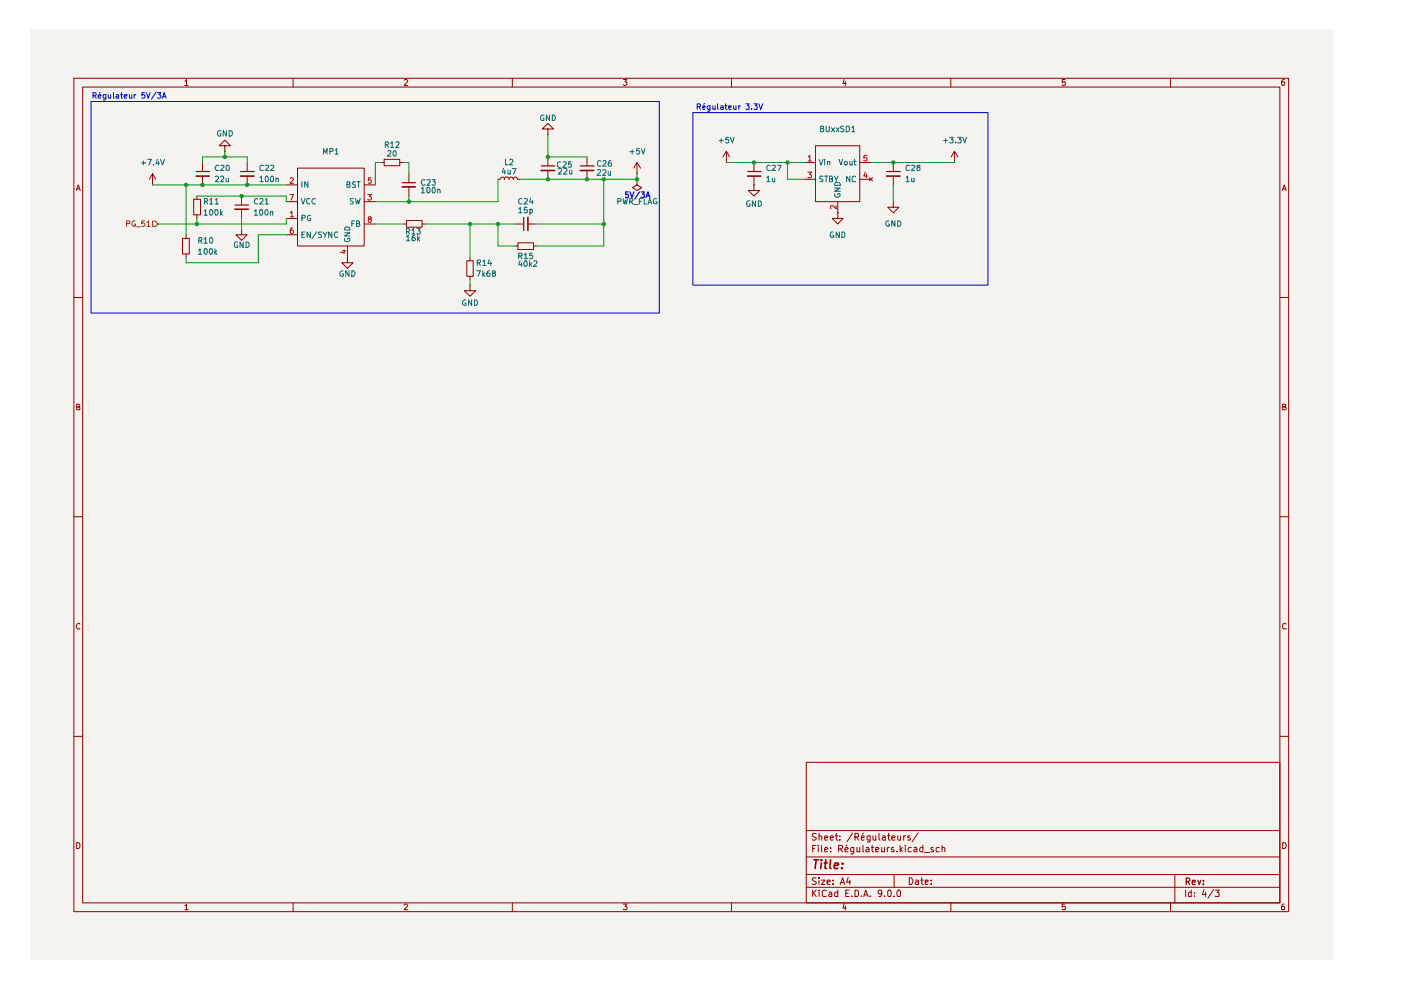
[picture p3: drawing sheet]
<svg xmlns="http://www.w3.org/2000/svg" width="297mm" height="210mm" viewBox="0 0 297 210" stroke-linecap="round" stroke-linejoin="round" font-family="sans-serif">
<path d="M6.3 6.4h276.2v197.1h-276.2z" fill="#f5f3ef"/>
<g fill="none" stroke="#910000" stroke-width=".21">
<path d="M15.7 16.6h257.5v176.7h-257.5zM17.5 18.5h253.9v172.9h-253.9zM39.2 17.2h.2l.1-.4v1.3M39.2 18.1h.7M62.1 16.6v1.9M85.7 17l.2-.2h.3l.2 .3-.7 1h.7M108.6 16.6v1.9M132.2 16.8h.7l-.4 .6 .4 .1v.4l-.2 .2h-.4l-.1-.2M155.1 16.6v1.9M179 16.8l-.3 .9h.7M179.2 17.3v.8M201.6 16.6v1.9"/>
<path d="M225.8 16.8h-.6v.6h.6l.1 .1-.1 .5-.4 .1-.2-.2M248.2 16.6v1.9M272.3 16.8h-.3a.93 .93 0 0 0-.2 1.2h.5l.1-.5-.1-.1h-.5l-.1 .1M116.2 27.3h1.1l-1.1-1.1-1.2 1.1h1.2v1.2M116.2 28.5h.1M124.5 33.3v1.8M124.5 36.2v1.8M135 36.8h.1M135 38v1.2l1.1 .6-1.1 .6-.9-.6 .9-.6M135 38h.1M135 34.5l-.6 1.1M135 34.5l.8 1.1"/>
<path d="M135 34.5v2.3M154 34.5h.1M154 32.1l-.8 1.2M154 32.1l.7 1.2M154 32.1v2.4M159.9 39.2v1.2h1.1l-1.1 1.2-1.2-1.2h1.2M159.9 39.2h.1M159.9 34.5v1.8M159.9 37.3v1.9M170.5 34.5h2.4M170.5 38h2.4M172.9 30.9h9.4v11.9h-9.4z"/>
<path d="M182.3 34.5h2.4M182.3 38h2.4M184.3 37.7l.7 .7M185 37.7l-.7 .7M189.4 34.5v1.8M189.4 37.3v1.9M202.4 34.5h.1M202.4 32.1l-.7 1.2M202.4 32.1l.7 1.2M202.4 32.1v2.4M16.2 40.4l.4-1.2 .4 1.2M16.3 40h.5"/>
<path d="M177.6 45.1v1.2h1.1l-1.1 1.2-1.2-1.2h1.2M177.6 45.1h.1M177.6 42.8v2.3M189.4 42.8v1.1h1.2l-1.2 1.2-1.2-1.2h1.2M189.4 42.8h.1M271.9 40.4l.4-1.2 .4 1.2M272 40h.6M15.7 63.1h1.8M271.4 63.1h1.8M16.3 86.3h.4l.2-.3-.1-.2-.5-.1v1.2h.5l.1-.5-.2-.1M271.9 86.3l.6-.1v-.4l-.6-.1v1.2h.6l.2-.4-.3-.2M15.7 109.6h1.8"/>
<path d="M271.4 109.6h1.8M16.9 132.3l-.1-.1a.66 .66 0 0 0-.6 .4 .66 .66 0 0 0 .2 .7h.5M272.7 132.3l-.4-.1-.4 .3v.6l.2 .2h.6M15.7 156.1h1.8M271.4 156.1h1.8M16.3 178.6h.3l.3 .4v.6l-.3 .3h-.3zM170.9 161.6h100.5v29.8h-100.5zM170.9 176.1h100.5M172.3 179.9h.4M173 179.2h-.7v1.4M173.1 176.8l-.6-.1-.3 .3 .1 .3 .7 .2 .1 .2a.51 .51 0 0 1-.4 .4 .51 .51 0 0 1-.5 0M173.5 179.2v.1"/>
<path d="M173.5 179.7v.9M173.7 177.3l.3-.1 .2 .2v.7M173.7 176.7v1.4M174.2 179.2v1.2l.1 .2M174.8 177.6l.7-.1-.1-.2-.4-.1-.2 .2 .1 .7h.5M176 177.6l.7-.1-.1-.2-.4-.1-.2 .2 .1 .7h.5M176.1 179.7v.2M177 177.2h.6M177.3 176.7v1.2l.3 .2M178.1 178v.1M178.1 177.3v.1M179.6 179.2l-.2 .1"/>
<path d="M180.8 176.6l-1.2 1.9M181 179.7v1.1l-.2 .3-.4-.1M181 179.7h-.4l-.3 .3 .1 .6h.6M181.3 177.5l.6-.1 .1-.5-.2-.2h-.5v1.4M181.6 177.5l.4 .6M181.7 179.7v.9l.6-.1M182.3 179.7v.9M182.6 177.6l.6-.1v-.2h-.6v.8h.6M183 179.2v1.4h.1M183 176.6l-.1 .3M183.6 179.7h.5l.1 .2v.7h-.6v-.3l.6-.3M184.5 177.2v1.1l-.4 .3-.2-.1"/>
<path d="M184.5 177.3l-.4-.1-.3 .3 .1 .6h.6M184.7 179.7h.6M184.9 179.2v1.2l.1 .2h.3M185.1 177.2v.7a.36 .36 0 0 0 .6 .2v-.1M185.7 177.2v.9M186.4 176.7v1.2l.2 .2M186.9 179.7v.9l.6-.1M187.1 177.3l.4-.1 .2 .2v.7M187.5 179.7v.9M187.7 177.5h-.4l-.3 .3 .3 .3h.4M188.1 179.7v.9M188.1 177.2h.6"/>
<path d="M188.4 176.7v1.2l.3 .2M188.6 179.7l-.5 .3M189.1 177.6l.6-.1v-.2l-.4-.1-.2 .2v.7h.6M189.5 179.7h-.4l-.1 .2 .1 .3 .5 .1-.1 .3h-.5M190.3 177.2v.7a.36 .36 0 0 0 .6 .2v-.1M190.8 179.2v1.4M190.9 177.2v.9M191.3 179.7l-.5 .6M191.6 177.2v.9M191.9 179.2v.1M191.9 179.7v.9M192 177.2l-.4 .3"/>
<path d="M193 177.3h-.6v.2l.6 .4-.2 .2h-.4M193.2 179.7h-.4a.59 .59 0 0 0-.1 .9h.5M193.8 179.7h.4l.2 .2v.7h-.6l-.1-.3 .7-.3M194.6 176.6l-1.2 1.9M195.7 179.2v1.4l-.6-.1a.6 .6 0 0 1 .1-.8h.5M197.9 179.7h-.4l-.1 .2 .1 .3 .5 .1-.1 .3h-.5M199.1 179.7h-.4a.59 .59 0 0 0-.1 .9h.5M199.7 179.8l.2-.1h.3l.1 .9M199.7 179.2v1.4M271.9 178.6a.65 .65 0 0 1 .8 .7 .65 .65 0 0 1-.8 .6zM39.2 192h.2l.1-.3v1.2M39.2 192.9h.7"/>
<path d="M62.1 191.4v1.9M85.7 191.9l.2-.2h.3l.2 .2-.7 1h.7M108.6 191.4v1.9M132.2 191.7h.7l-.4 .5 .4 .2v.3l-.1 .2-.6-.1M155.1 191.4v1.9M170.9 188.1h100.5M170.9 185.4h100.5M170.9 181.7h100.5M172.3 188.7v1.4M172.5 189.3l.6 .8M173.1 186.2l-.6-.1-.3 .3 .3 .4 .6 .3a.51 .51 0 0 1-.4 .4 .51 .51 0 0 1-.5 0M173.1 188.7l-.8 .8"/>
<path d="M173.7 188.7v.2M173.7 186.1v.2M173.7 186.6v.9M173.7 189.1v1M174.2 186.6h.7l-.7 .9h.7M174.8 180.2l.7-.2-.1-.3h-.4l-.2 .2 .1 .7h.5M175.2 188.9l-.4-.2-.5 .4 .1 .8 .2 .2 .6-.1M175.3 187l.7-.1-.1-.3h-.5l-.1 .2 .1 .7h.5M175.8 189.2l.4-.1 .2 .3v.7h-.6l-.1-.4 .7-.2M176.1 180.5v.1M176.6 187.4v.1M176.6 186.6v.2"/>
<path d="M177.6 188.7v1.4h-.6v-.9h.6M177.8 180l.7-.1 .1-.2v-.4l-.8-.1v1.4M178.1 187.5l.5-1.4 .5 1.4M178.1 180l.5 .6M178.3 187.1h.6M179 191.6l-.3 .9h.7M179.2 180.2l.6-.2-.1-.3h-.4l-.1 .2v.7h.5M179.2 192.1v.8M179.3 189.4h.5M179.8 186l-.3 1h.8M180 188.7h-.7v1.4h.7M180.2 186.6v.9"/>
<path d="M180.6 190v.1M181.3 188.7h.3l.4 .4v.6l-.2 .4h-.5zM182.6 190v.1M183.1 190.1l.5-1.4 .5 1.4M183.2 189.7h.7M184.5 190v.1M185.7 180.2l.7-.2-.1-.3h-.6v.9h.6M186.9 189.3v.2l-.5 .1-.2-.3v-.3l.2-.3 .5 .2v.8l-.2 .4h-.3M187.5 190v.1M188.2 189l.3-.3a.78 .78 0 0 1 .6 .6 .78 .78 0 0 1-.3 .8l-.5-.1zM189.6 190v.1M189.6 185.4v2.7"/>
<path d="M190.2 180.5v.1M190.3 188.8l.4-.1 .2 .3v.8l-.1 .3h-.5l-.1-.3v-.6zM190.9 180.1l.4 .5M192.8 186.1a.72 .72 0 0 1 .8 .7 .72 .72 0 0 1-.8 .7zM194.1 186.6h.5l.1 .9M194.7 186.9h-.4l-.2 .3 .2 .3h.4M195.2 186.6h.5M195.4 186.1v1.2l.3 .2M196 180.8h1.1M196.2 187l.6-.1v-.3h-.6v.9h.6M197.4 187.4v.1M197.4 186.6v.2"/>
<path d="M201.6 191.4v1.9M225.8 191.7h-.6v.6l.6-.1 .1 .2-.1 .5-.6-.1M248.2 191.4v1.9M249.1 185.4v6M251.4 188.7v1.4M252.6 188.7v1.4h-.5l-.1-.8 .2-.2 .4 .1M253.2 190v.1M253.2 189.2v.2M255.3 188.6l-.4 1.1h.9M255.6 189.1v1M257.3 188.6l-1.2 1.8M257.6 188.7h.9l-.4 .5 .4 .3-.1 .6-.8-.1"/>
<path d="M272.3 191.7h-.3a.93 .93 0 0 0-.2 1.2h.5l.1-.5-.1-.2h-.5l-.1 .2"/>
</g>
<path d="M123.1 35.2h2.8M158.5 36.4h2.8M188 36.4h2.9M251.5 186.9h.5l.3-.3v-.2l-.3-.3h-.5v1.5M251.8 186.9l.5 .7M252.8 187.1l.6-.1v-.4h-.5l-.1 .2 .1 .7h.5M254 186.6l.3 1 .3-1M255.1 187.4v.2M255.1 186.6v.2" fill="none" stroke="#910000" stroke-width=".25"/>
<g fill="none" stroke="#910000" stroke-width=".34">
<path d="M123 36.2h2.9M158.5 37.3h2.8M188 37.3h2.8M172.6 182.3h1M173.1 182.3l-.3 1.8M174.2 182.3v.2M174.2 183l-.2 1.1M174.8 183h.6M175.1 182.3l-.2 1.8h.4M176.1 182.3l-.2 1.6 .3 .2M176.9 183.6l.9-.2-.1-.4h-.7l-.1 .9 .1 .2h.6M178.5 184v.1"/>
<path d="M178.6 183v.2"/>
</g>
<path d="M171.3 36.5h.7l-.4 .5 .4 .2v.3l-.1 .2-.6-.1M171.4 33.3l.3-.4v1.2M171.4 34.1h.6M183.5 36.5l-.4 .8h.8M183.7 36.9v.8M183.8 32.9h-.6l-.1 .6 .6-.1 .1 .6h-.7M177.3 43.6v.7l-.7-.7h-.4v.7" fill="none" stroke="#b90000" stroke-width=".21"/>
<g fill="none" stroke="#006665" stroke-width=".21">
<path d="M173.7 33.8l.4 1.2 .4-1.2M174.5 37.4l-.5-.1-.2 .2v.3l.7 .4-.2 .3h-.5M174.8 33.8v.2M174.8 34.2v.8M174.8 37.3h.7M175.2 37.3v1.2M175.4 34.3l.4-.1 .1 .2v.6M175.4 34.2v.8M175.9 37.9l.5-.1 .1-.2-.2-.3h-.4v1.2h.5l.1-.5-.2-.1M176.9 37.3l.4 .7 .4-.7M177 39.9h1.1l-1.1 .7h1.1M177 38.9l.2-.2h.7l.2 .6h-1.1z"/>
<path d="M177.3 38v.5M177.9 33.8l.4 1.2 .3-1.2M179.1 34.3h.5l.1 .5-.2 .2h-.3l-.2-.2zM180.2 34.2v.8l.5-.1M180.2 37.3v1.2l-.7-1.2v1.2M180.7 34.2v.8M181 34.2h.5M181.2 33.8v1l.1 .2h.2M181.4 37.5l-.4-.2-.3 .4v.6l.1 .2 .6-.1M177 41.1a.54 .54 0 0 0 .6 .7 .54 .54 0 0 0 .5-.7h-.5v.2"/>
</g>
<path d="M32.3 46.9h.6l.6 .6-.6 .5h-.6z" fill="#f5f3ef"/>
<path d="M26.8 47.4h.6v-.5l-.6-.1v1.2M28.6 46.9a.54 .54 0 0 0-.7 .6 .54 .54 0 0 0 .8 .4v-.4h-.3M29 48.1h.8M30.6 46.8h-.5v.6l.4-.2 .2 .3-.1 .4h-.5M31.2 47.2l.3-.4v1.2M31.2 48h.6M32.3 46.9h.6l.6 .6-.6 .5h-.6z" fill="none" stroke="#765500" stroke-width=".21"/>
<g fill="none" stroke="#910000" stroke-width=".21">
<path d="M32.3 39.2h.1M32.3 36.8l-.6 1.2M32.3 36.8l.7 1.2M32.3 36.8v2.4M42.9 34.5v1.8M42.9 37.3v1.9M47.7 30.9h1.2l-1.2-1.2-1.2 1.2h1.2v1.2M47.7 32.1h.1M52.4 34.5v1.8M52.4 37.3v1.9M60.7 39.2h2.4M63.1 35.6h14.1v16.6h-14.1z"/>
<path d="M77.2 39.2h2.4M80.8 34.5h.6M81.4 33.8h3.4v1.3h-3.4zM84.8 34.5h.7M86.7 36.8v1.9M86.7 39.6v2M105.6 38h.4M106 38a.47 .47 0 0 1 .5-.5 .47 .47 0 0 1 .5 .5M106.9 38a.51 .51 0 0 1 .5-.5 .51 .51 0 0 1 .5 .5M107.9 38a.47 .47 0 0 1 .5-.5 .47 .47 0 0 1 .4 .5 .47 .47 0 0 1 .5-.5 .47 .47 0 0 1 .5 .5M109.8 38h.4M116.2 33.3v1.8"/>
<path d="M116.2 36.2v1.8M38.7 50.5h1.4v3.3h-1.4zM39.5 49.8v.7M39.5 53.8v.7M41.1 42.2h1.4v3.4h-1.4zM41.7 41.6v.6M41.7 45.6v.7M51.2 48.6v1.2h1.2l-1.2 1.2-1.2-1.2h1.2M51.2 48.6h.1M51.2 41.6v1.8M51.2 44.4v1.9M60.7 42.8h2.4"/>
<path d="M60.7 46.3h2.4M60.7 49.8h2.4M73.7 54.5v1.2h1.1l-1.1 1.2-1.2-1.2h1.2M73.7 54.5h.1M73.7 52.2v2.3M77.2 42.8h2.4M77.2 47.5h2.4M85.5 47.5h.7M86.2 46.7h3.3v1.5h-3.3zM89.5 47.5h.7M99 55.3h1.3v3.3h-1.3zM99.7 54.5v.8"/>
<path d="M99.7 58.6v.7M109.1 47.5h1.9M109.1 52.2h.7M109.8 51.5h3.3v1.4h-3.3zM111.9 47.5h1.9M113.1 52.2h.7M99.7 60.5v1.1h1.1l-1.1 1.2-1.2-1.2h1.2M99.7 60.5h.1"/>
</g>
<path d="M61.6 37.8l.4-.1 .2 .3-.7 .9h.7M78.7 37.7h-.6v.6l.1-.2 .5 .1v.6h-.6M61.5 41.2h.7l-.5 1.2M61.6 45.1l.3-.3v1.2M61.6 46h.6M62.1 48.3h-.4l-.1 .3v.8l.4 .1 .2-.2-.1-.4-.1-.1-.4 .1v.1M72.6 53.2h.7M73 53v.7l-.9-.3M78 41.2h.7l-.4 .5h.4v.6h-.7M78.3 46.5l-.2-.3v-.2h.6v.4l-.6 .1v.2v.2l.2 .3 .4-.3v-.4h-.2" fill="none" stroke="#b90000" stroke-width=".21"/>
<g fill="none" stroke="#006665" stroke-width=".21">
<path d="M64 38.5v1.2M65.3 38.5v1.2l-.7-1.2v1.2M73.6 39.1l.6-.1v-.3l-.2-.2h-.4v1.2h.6l.1-.3-.3-.3M75.4 38.6l-.5-.1-.2 .3 .1 .2 .6 .3v.3l-.7 .1M75.7 38.5h.7M76 38.5v1.2M63.8 42.1l.5 1.2 .4-1.2M64 46.2h.6l.1-.5-.7-.1v1.2M64 49.7h.4M64.6 49.2h-.6v1.2h.6M65.7 42.2l-.3-.1-.4 .2v.7l.4 .3 .3-.1M65.8 45.7l-.3-.1-.3 .3v.7l.3 .2 .4-.1v-.4h-.3"/>
<path d="M65.8 49.2v1.2l-.7-1.2v1.2M66.9 42.2a.55 .55 0 0 0-.8 .5 .55 .55 0 0 0 .8 .5M67.1 49.1l-1 1.5M68.2 49.2h-.6l-.1 .2 .1 .3 .6 .2v.3l-.2 .2-.5-.1M68.5 49.2l.4 .6 .4-.6M68.9 49.8v.6M70.4 49.2v1.2l-.7-1.2v1.2M71.6 49.3l-.5-.1a.67 .67 0 0 0-.2 .7 .67 .67 0 0 0 .5 .5l.2-.2M73.1 50.5v.6l.2 .1h.6l.3-.1v-.6h-.5v.2M73.1 49.4h1.1l-1.1 .6h1.1M73.1 48.3l.4-.2 .5 .1 .2 .1v.5h-1.1zM74.6 47.4h.4"/>
<path d="M74.9 42.2h-.6v.4l.5 .2 .1 .2-.2 .3-.4-.1M75.2 46.8h-.6v1.2M75.4 42.1l.2 1.2 .3-.9 .1 .9 .4-1.2M75.6 47.4h.4l.2-.2v-.3l-.2-.1h-.4v1.2l.6-.1 .1-.3-.3-.2"/>
</g>
<path d="M41.6 36.4h2.8M51 36.4h2.9M85.3 38.7h2.8M114.8 35.2h2.8M49.8 43.5h2.9M111 46.1v2.8" fill="none" stroke="#910000" stroke-width=".25"/>
<path d="M41.6 37.3h2.8M51 37.3h2.8M85.3 39.6h2.8M114.7 36.2h2.9M49.8 44.4h2.9M111.9 46.1v2.8" fill="none" stroke="#910000" stroke-width=".34"/>
<g fill="none" stroke="#090" stroke-width=".21">
<path d="M32.3 39.2h28.4M39.5 39.2v10.6M42.9 34.5v-1.2h9.5v1.2M47.7 32.1v1.2M80.8 34.5h-1.2v4.7M85.5 34.5h1.2v2.3M105.6 38v4.8h-26M116.2 28.5v4.8h8.3M128 38v14.2h-14.2M135 36.8v1.2h-24.8M154 34.5h16.5M167 34.5v3.5h3.5"/>
<path d="M184.7 34.5h17.7M189.4 39.2v3.6M41.7 41.6h19v1.2M41.7 46.3v1.2M51.2 46.3v2.3M60.7 46.3v1.2h-27.2M60.7 49.8h-5.9v5.9h-15.3v-1.2M79.6 47.5h5.9M86.7 41.6v1.2M90.2 47.5h18.9M99.7 47.5v7M99.7 59.3v1.2"/>
<path d="M105.6 47.5v4.7h3.5M113.8 47.5h14.2"/>
</g>
<g fill="none" stroke="#0000ca" stroke-width=".21">
<path d="M21.3 19.6l-.2 .1M24 19.6v1.1l.2 .1M25.7 19.6v1.1l.3 .1M30.6 19.6h-.5v.6l.1-.1 .4 .1v.5h-.5M31.1 19.6l.3 1.2 .4-1.2M33.1 19.6l-1 1.5M33.4 19.6h.7l-.4 .5 .4 .2-.1 .4h-.6M19.3 21.5h120.5v44.9h-120.5zM19.7 20.2h.5l.2-.1-.1-.4-.6-.1v1.2M20 20.2l.4 .6M20.8 20.4l.6-.1-.1-.2h-.4l-.1 .1v.5l.2 .1 .3-.1M22.4 20.7a.36 .36 0 0 1-.6-.1l.1-.5h.5v.9l-.2 .3-.3-.1"/>
<path d="M22.9 20.1v.6l.2 .1 .4-.1M23.5 20.1v.7M24.6 20.1h.5v.7M25.1 20.3l-.5 .1v.2l.1 .2 .4-.1M25.6 20.1h.4M26.3 20.4l.6-.1-.1-.2h-.4l-.1 .1v.5l.2 .1 .3-.1M27.4 20.1v.6h.5M27.9 20.1v.7M28.4 20.1v.7M28.8 20.1l-.4 .1M34.5 20.8l.3-1.2 .4 1.2M34.5 20.5h.6"/>
<path d="M146.9 23.9h62.6v36.6h-62.6zM147.8 22.6h.6l.1-.5-.7-.1v1.2M148.2 22.6l.3 .6M149 22.8l.5-.1-.1-.3h-.4v.7h.4M149.4 21.9l-.2 .2M150.5 23.1h-.5l-.1-.5 .2-.2h.4v1l-.2 .2-.3-.1M151.1 22.4v.7h.5M151.6 22.4v.8M152.1 22v1l.2 .2M152.8 22.4h.4l.1 .8M153.3 22.7l-.5 .1-.1 .1 .2 .3 .4-.1M153.7 22.4h.5"/>
<path d="M153.8 22v1l.4 .2M154.5 22.8l.5-.1v-.3h-.5v.7h.5M155.5 22.4v.6l.2 .2 .3-.1M156 22.4v.8M156.6 22.4v.8M157 22.4h-.3l-.1 .2M158.2 22h.6l-.3 .4 .3 .2v.5h-.6M159.3 23.1v.1M159.9 22h.6l-.3 .4 .3 .2v.5h-.6M160.9 22l.4 1.2 .4-1.2"/>
</g>
<path d="M133.2 40.7h-.6v.6h.6l-.1 .6-.5-.1M133.6 40.7l.4 1.2 .4-1.2M135.6 40.7l-1 1.5M135.9 40.7h.7l-.3 .5 .3 .1v.5h-.7M136.9 41.9l.5-1.2 .4 1.2M137.1 41.5h.5" fill="none" stroke="#0000ca" stroke-width=".25"/>
<g fill="#090">
<circle cx="124.5" cy="38" r=".47"/>
<circle cx="116.2" cy="38" r=".47"/>
<circle cx="128" cy="47.5" r=".47"/>
<circle cx="128" cy="38" r=".47"/>
<circle cx="116.2" cy="33.3" r=".47"/>
<circle cx="159.9" cy="34.5" r=".47"/>
<circle cx="135" cy="38" r=".47"/>
<circle cx="167" cy="34.5" r=".47"/>
<circle cx="189.4" cy="34.5" r=".47"/>
<circle cx="39.5" cy="39.2" r=".47"/>
<circle cx="41.7" cy="47.5" r=".47"/>
<circle cx="52.4" cy="39.2" r=".47"/>
<circle cx="42.9" cy="39.2" r=".47"/>
<circle cx="47.7" cy="33.3" r=".47"/>
<circle cx="51.2" cy="41.6" r=".47"/>
<circle cx="105.6" cy="47.5" r=".47"/>
<circle cx="99.7" cy="47.5" r=".47"/>
<circle cx="86.7" cy="42.8" r=".47"/>
</g>
<g fill="none" stroke="#006665" stroke-width=".21">
<path d="M30 34.5h.9M30.4 34.1v.9M31.3 33.8h.8l-.5 1.2M32.6 34.9v.1M33.4 33.8l-.3 .8h.7M33.6 34.2v.8M34 33.8l.5 1.2 .4-1.2M45.6 37.5l.2-.2h.3l.2 .2v.3l-.7 .7h.7M46.4 35.1h-.5l-.3 .4 .3 .7 .5-.1M46.7 37.5l.2-.2h.3l.2 .2v.3l-.7 .7h.7M46.8 27.8a.45 .45 0 0 0-.7 .1v.7a.45 .45 0 0 0 .7 .2v-.4h-.1M46.8 35.1h.6l.1 .2-.8 .9h.8"/>
<path d="M47.9 37.8l.1 .7 .4-.1M48 27.7v1.2l-.7-1.2v1.2M48.1 35.1h.3l.2 .1v.8l-.2 .2h-.3l-.2-.5zM48.4 37.8v.7M48.6 27.7l.6 .2 .1 .3-.1 .5-.3 .2h-.3zM55.1 37.7l.4-.4v1.2M55.1 38.5h.7M55.8 35.1h-.5l-.2 .2v.6l.2 .3 .5-.1M56.3 35.1h.5l.2 .2-.8 .9h.8M56.5 37.3a.75 .75 0 0 1 .2 1.2h-.3l-.2-.4 .1-.6zM57.4 35.1h.6l.1 .2-.8 .9h.8M57.5 37.4l.2-.1 .3 .3v.8l-.2 .1h-.3l-.2-.4z"/>
<path d="M58.5 37.8h.5v.7M58.5 37.8v.7M68.6 32.7v-1.2l.4 .8 .3-.8v1.2M69.9 32.1l.6-.1v-.5h-.6v1.2M71 31.8l.4-.3v1.2M71 32.7h.7M81.7 30.6h.5l.2-.1-.1-.4h-.6v1.1M82 30.6l.4 .6M82.2 32.1l.4-.2 .3 .4-.8 .8h.8M82.8 30.4l.3-.3v1.1M82.8 31.2h.7M83.5 32l.2-.1 .3 .3v.7l-.3 .2a.72 .72 0 0 1-.2-1.1z"/>
<path d="M83.9 30.1h.7v.5l-.7 .6h.7M90.1 38.2l-.5-.1a.67 .67 0 0 0-.3 .7 .67 .67 0 0 0 .5 .5l.3-.2M90.5 38.2h.7v.4l-.7 .7h.7M90.8 39.7a.71 .71 0 0 1 .2 1.2h-.3l-.2-.2v-.7zM91.6 38.1h.7l-.4 .4 .4 .1v.5l-.2 .2h-.3l-.2-.2M91.9 39.7a.75 .75 0 0 1 .2 1.2h-.3l-.2-.4 .1-.6zM106.8 35.6l-.3 .9h.7M107 36.1v.8M107.2 33.8v1.2h.5M107.7 36.1v.7l.3 .1 .2-.2M108 34l.2-.2h.3l.2 .2v.3l-.7 .7h.7M108.2 36.1v.8"/>
<path d="M108.6 35.7h.8l-.5 1.2M115.3 24.5a.45 .45 0 0 0-.7 .1v.7a.45 .45 0 0 0 .7 .2v-.4h-.2M116.5 24.4v1.2l-.7-1.2v1.2M117.1 24.4a.6 .6 0 0 1 .7 .6 .6 .6 0 0 1-.7 .6zM118.4 35.8h.6v.4l-.6 .7h.6M118.9 34.4a.45 .45 0 0 0-.7 .1v.7a.45 .45 0 0 0 .7 .2M119.4 34.4l.4-.1 .3 .3-.8 .9h.8M119.5 35.8l.6-.1 .1 .4-.7 .8h.7M120.7 36.1v.7l.4 .1 .1-.2M121.1 34.3h-.5l-.1 .6 .1-.2 .5 .1v.6h-.6M121.2 36.1v.8M126.7 36.1l.6-.1v.3l-.7 .9h.7"/>
<path d="M127.4 34.2l-.2-.2a.67 .67 0 0 0-.5 .5 .67 .67 0 0 0 .2 .7l.5-.1M127.8 36.1h.6v.4l-.6 .7h.6M127.8 34.2l.5-.2 .2 .4-.7 .8h.7M128.9 36.3v.7l.2 .2 .4-.2M129.5 36.3v.9M129.5 34l-.4 .2-.2 .9 .2 .1 .5-.1-.1-.6h-.4l-.2 .2M133.5 32.2h1M134 31.7v1M135.6 31.5h-.6v.5h.6v.6l-.5 .1-.1-.2M136 31.5l.4 1.2 .3-1.2M152.5 29.8h.8M152.9 29.4v.9"/>
<path d="M154.5 29.1h-.6l-.1 .5h.7v.5l-.2 .2h-.3l-.2-.2M154.9 29.1l.4 1.2 .3-1.2M162.6 37.7l.3-.4v1.2M162.6 38.5h.6M163.3 35.1h-.5l-.2 .4 .2 .7 .5-.1M163.7 37.8l.1 .7 .5-.1M163.7 35.1h.6l.1 .2-.7 .9h.7M164.3 37.8v.7M164.8 35.1h.8l-.5 1.1M174 27.3h.5l.1-.5h-.6v1.1h.6l.1-.4-.3-.2M175.2 26.8v.9l.2 .2 .5-.2v-.9M176.3 27.1l.7 .8"/>
<path d="M177 27.1l-.7 .8M177.3 27.1l.6 .8M177.9 27.1l-.6 .8M178.9 26.8h-.5l-.2 .1 .2 .4 .5 .1v.4l-.2 .1h-.5M179.4 26.8h.5l.2 .2v.6l-.4 .3h-.3zM180.6 27.1l.3-.3v1.1M180.6 27.9h.7M192.1 37.7l.3-.4v1.2M192.1 38.5h.7M192.8 35.1h-.5l-.2 .2v.6l.2 .3 .5-.1M193.3 37.8v.7l.5-.1M193.3 35.1h.5l.2 .2-.8 .9h.8"/>
<path d="M193.8 37.8v.7M194.6 35.5l-.2-.2 .1-.2h.5v.4h-.4l-.2 .2 .1 .5h.5l.1-.2v-.3l-.3-.2M200.1 29.8h.8M200.5 29.4v.9M201.3 29.1h.8l-.4 .4 .4 .3-.1 .4-.5 .1-.2-.2M202.6 30.1v.2M203 29.1h.8l-.4 .4 .3 .1v.6l-.5 .1-.2-.2M204.1 29.1l.5 1.2 .3-1.2M42.1 53.1l.3-.4v1.2M42.1 53.9h.7M42.2 51l.6-.1v-.5h-.6v1.2M42.4 51l.4 .6"/>
<path d="M43.3 52.9l.1-.2a.6 .6 0 0 1 .6 .5 .6 .6 0 0 1-.2 .6l-.3 .1-.2-.2zM43.3 44.8l.3-.4v1.2M43.3 50.7l.3-.3v1.2M43.3 45.6h.6M43.3 51.6h.6M43.3 42.7h.6v-.5l-.6-.1v1.2M43.6 42.7l.4 .6M44.4 52.8l.1-.1a.59 .59 0 0 1 .6 .4 .59 .59 0 0 1-.1 .7l-.2 .1-.4-.1zM44.4 50.5l.2-.1a.6 .6 0 0 1 .6 .4 .6 .6 0 0 1-.2 .7l-.3 .1-.3-.3zM44.4 42.4l.4-.3v1.2M44.4 43.3h.7M44.5 44.5l.3-.1a.64 .64 0 0 1 .4 .7 .64 .64 0 0 1-.5 .5l-.3-.2z"/>
<path d="M45.6 52.7v1.2M45.6 44.5l.4-.1a.78 .78 0 0 1 0 1.2h-.4zM45.6 42.4l.4-.3v1.2M45.6 53.4l.4 .5M45.6 43.3h.7M46 53.1l-.4 .5M46.7 44.4v1.2M46.8 45.2l.4 .4M47.2 44.9l-.5 .4M50.4 51.4a.45 .45 0 0 0-.7 .2v.6a.45 .45 0 0 0 .7 .2v-.4h-.2M51.6 51.3v1.2l-.7-1.2v1.2M52.2 51.3l.5 .2 .1 .3-.1 .5-.3 .2h-.2z"/>
<path d="M53.9 44.8l.4-.4v1.2M53.9 45.6h.7M54.6 42.2l-.2-.1a.6 .6 0 0 0-.5 .6 .6 .6 0 0 0 .5 .6l.2-.1M55.1 44.5l.4-.1a.78 .78 0 0 1 0 1.2h-.4zM55.1 42.2l.4-.1 .3 .3-.8 .9h.8M56.2 42.4l.4-.3v1.2M56.2 43.3h.7M56.3 44.5l.3-.1 .2 .3v.7l-.3 .2a.7 .7 0 0 1-.2-1.1zM57.3 45l.5-.1v.7M57.3 44.9v.7M72.7 57.5l-.1-.1a.66 .66 0 0 0-.5 .5 .66 .66 0 0 0 .2 .7l.5-.1v-.4h-.2M74 57.4v1.2l-.7-1.2v1.2"/>
<path d="M74.6 57.4a.66 .66 0 0 1 .6 .4 .66 .66 0 0 1-.2 .8h-.4zM86.2 50.2h.2l.1-.3v1.2M86.2 49.1h.4l.3-.2-.3-.5h-.4v1.2M86.2 51.1h.7M86.4 49.1l.5 .5M87.3 48.8l.3-.4v1.2M87.3 49.6h.7M87.9 49.9l-.4 .1-.1 .2v.8h.6l.1-.5-.2-.1h-.4l-.1 .1M88.4 48.4h.7l-.4 .5 .4 .1v.5h-.7M88.6 49.9v1.2M88.6 50.6l.4 .5M89 50.3l-.4 .4"/>
<path d="M89.3 40h.2l.2-.3v1.2M89.3 40.9h.7M92.8 40.2l.3-.1 .2 .2v.6M92.8 40.1v.8M101.1 57.4h.8l-.6 1.2M101.2 55.7l.7-.1v-.4l-.7-.1v1.2M101.5 55.7l.4 .6M102.4 55.5l.3-.4v1.2M102.4 57.4v1.2M102.4 56.3h.6M102.4 58.2l.4 .4M102.8 57.8l-.4 .5"/>
<path d="M103.7 55l-.2 .9h.7M103.8 57.4l-.4 .2-.2 .8 .2 .2 .5-.1-.1-.6h-.4l-.2 .2M104.1 55.5v.8M104.6 57.9l-.2-.1v-.2l.4-.2 .3 .3-.7 .4 .1 .5h.4l.2-.2v-.2l-.3-.3M110 44.3h.2l.1-.4v1.2M110 54.3l.7-.1v-.4l-.7-.1v1.2M110 45.1h.7M110.2 55.3l-.2 .8h.7M110.3 54.3l.4 .6M110.6 55.7v.8M110.7 42.2a.45 .45 0 0 0-.7 .1v.7a.45 .45 0 0 0 .7 .2M111.2 54l.3-.3v1.2"/>
<path d="M111.2 42.2l.4-.1 .2 .3-.7 .9h.7M111.2 54.9h.6M111.3 55.4l.2-.1 .3 .2v.8l-.2 .2h-.3l-.2-.5zM111.8 43.9h-.6v.6l.5-.1 .1 .2v.4l-.1 .1-.5-.1M112.3 55.3v1.2M112.4 44.4h.5v.6l-.5 .1M112.4 44.4v1.2M112.4 56l.4 .5M112.5 42l-.2 .8h.7M112.8 55.7l-.5 .4M112.9 53.7h-.5l-.1 .5h.6v.6l-.5 .1-.1-.2M112.9 42.5v.8"/>
<path d="M113.2 55.5l.4-.2 .3 .3-.8 .9h.8M131 42.7h.6v-.5l-.6-.1v1.2M132.1 42.1l.2 1.2 .3-.9 .2 .9 .2-1.2M133.5 42.7h.5l.2-.2-.1-.3-.6-.1v1.2M133.8 42.7l.4 .6M134.4 43.3h.9M135.6 42.7h.4M136.1 42.1h-.5v1.2M136.6 42.1v1.2h.6M137.4 43.3l.4-1.2 .4 1.2M137.5 42.9h.6M139.2 42.2l-.3-.1a.61 .61 0 0 0-.4 .6 .61 .61 0 0 0 .5 .6l.3-.1v-.4h-.3"/>
<path d="M159 42.6h-.5l-.2 .2v.6l.2 .3h.5v-.4h-.2M160.2 42.6v1.2l-.7-1.2v1.2M160.8 42.6h.4a.66 .66 0 0 1 .2 .7 .66 .66 0 0 1-.6 .5zM176.7 49.2h-.4a.67 .67 0 0 0-.3 .7 .67 .67 0 0 0 .5 .5l.3-.2v-.3h-.3M178 49.2v1.2l-.7-1.2v1.2M178.5 49.2h.4a.66 .66 0 0 1 .2 .7 .66 .66 0 0 1-.6 .5zM188.5 46.9a.54 .54 0 0 0-.7 .6 .54 .54 0 0 0 .8 .4v-.4h-.3M189.7 46.8v1.2l-.6-1.2v1.2M190.3 46.8a.6 .6 0 0 1 .7 .6 .6 .6 0 0 1-.7 .6zM98.7 63.7a.54 .54 0 0 0-.7 .5 .54 .54 0 0 0 .8 .5v-.4h-.2M100 63.6v1.2l-.7-1.2v1.2M100.6 63.6a.6 .6 0 0 1 .7 .6 .6 .6 0 0 1-.7 .6z"/>
</g>
</svg>
